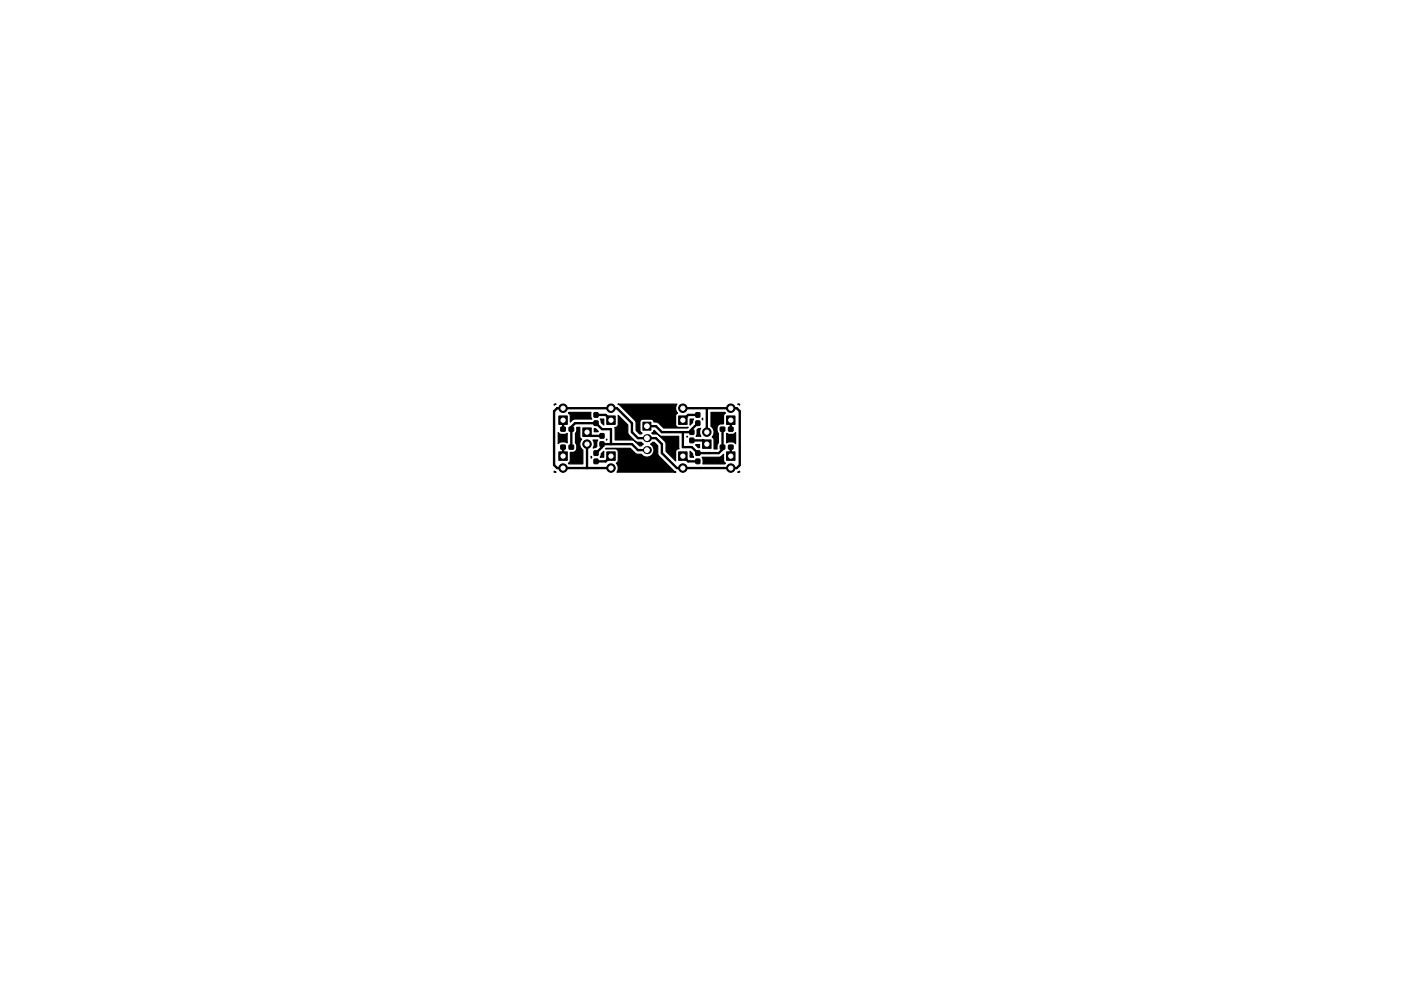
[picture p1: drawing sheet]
<svg xmlns="http://www.w3.org/2000/svg" width="297mm" height="210mm" viewBox="0 0 297 210" stroke-linecap="round" stroke-linejoin="round" font-family="sans-serif">
<g fill="#000" stroke="#000" stroke-width=".21">
<path d="M118.5 95.9h1.8v1.8h-1.8zM118.9 94.5l.9-.1 .1 .9h-1zM118.9 90.6h.9l.1 .8-1 .1zM118.5 88.2h1.8v1.8h-1.8zM120.7 94.5l.9-.1v.9h-.9zM120.7 90.6h.9v.8l-.9 .1zM123.6 90.8h1.8v1.8h-1.8zM126 95.7h.8v.9h-.9zM126 97.4h.8v1l-.9-.1zM126 89.3h.8v1l-.9-.1zM126 87.6h.8v.9h-.9zM127.2 93.8h.9l-.1 .9h-.8z"/>
<path d="M127.2 92h.9l-.1 .9h-.8zM128.6 95.9h1.8v1.8h-1.8zM128.6 88.2h1.8v1.8h-1.8zM136.3 89.6h1.7v1.7h-1.7zM143.9 95.9h1.8v1.8h-1.8zM143.9 88.2h1.8v1.8h-1.8zM146.3 93h.8v.9h-.8zM146.3 91.2l.8 .1v.9l-.8-.1zM147.5 97.4h.9l-.1 1-.8-.1zM147.5 95.7h.9l-.1 .9h-.8zM147.5 87.6h.9l-.1 .9h-.8zM147.5 89.3h.9l-.1 1-.8-.1z"/>
<path d="M149 93.3h1.8v1.8h-1.8zM152.7 94.5l.9-.1 .1 .9h-.9zM152.7 90.6h.9l.1 .8-.9 .1zM154 95.9h1.8v1.8h-1.8zM154.5 94.5l.9-.1v.9h-.9zM154.5 90.6h.9v.8l-.9 .1zM154 88.2h1.8v1.8h-1.8z"/>
<circle cx="119.4" cy="86.6" r=".9"/>
<circle cx="119.4" cy="99.3" r=".9"/>
<circle cx="124.5" cy="94.2" r=".9"/>
<circle cx="129.5" cy="86.6" r=".9"/>
<circle cx="129.5" cy="99.3" r=".9"/>
<circle cx="144.8" cy="99.3" r=".9"/>
<circle cx="144.8" cy="86.6" r=".9"/>
<circle cx="149.9" cy="91.7" r=".9"/>
<circle cx="154.9" cy="86.6" r=".9"/>
<circle cx="154.9" cy="99.3" r=".9"/>
</g>
<g fill="#000">
<circle cx="137.2" cy="93" r=".85"/>
<circle cx="137.2" cy="95.5" r=".85"/>
</g>
<g fill="none" stroke="#000" stroke-width=".5">
<path d="M119.4 89.1v2M119.4 94.9v1.9M124.5 94.2v5.1M124.5 91.7l.7 .8h2.4M126.4 88h2l1.1 1.1M129.5 96.8l-1.1 1.1h-2M129.5 94.2v-3.1h-1.9l-1.2-1.3h-4.5l-.8 .8v4.3M137.2 95.5h-1.9l-1.3-1.3h-6.4v.7l-1.2 1.2M144.8 86.6h11.4l.6 .6v11.5l-.6 .6h-12.7l-3.2-3.2v-1.9l-1.2-1.2h-3.8l-1.3-1.3v-1.9l-3.2-3.2h-12.7l-.6 .6v11.5l.6 .6h11.4M144.8 96.8l1.1 1.1h2.1M146.7 93.4h2.4l.8 .8M148 88h-2.1l-1.1 1.1"/>
<path d="M148 89.8l-1.3 1.3v.6h-6.4l-1.2-1.3h-1.9M149.9 86.6v5.1M153.2 91.1v4.2l-.8 .8h-4.4l-1.3-1.2h-1.9v-3.2M154.9 89.1v2M154.9 94.9v1.9"/>
</g>
<g fill="#000" stroke="#000" stroke-width=".25">
<path d="M117.5 100l.4 .2h-.4zM117.5 85.7h.4l-.4 .3zM118.4 91.8l.7 .4 .7-.1 .4-.2v2.1l-.4-.2h-.7l-.7 .3zM122.3 90.7h.6v2l.4 .5a1.52 1.52 0 0 0 .3 2.3v2.9h-3l-.1-.1 .4-.5v-1.8a1.17 1.17 0 0 0 1.3-.6 1.17 1.17 0 0 0-.2-1.4v-2.1l.3-.4zM120.6 87.5h4.7v1l.2 .4h-3.7l-.9 .6v-1.4l-.4-.4zM125.3 96.8l.2 .2-.2 .2zM126 90.9h.3l.5 .6-.8 .1zM125.7 93.4h1l-.2 .4v.9l-.2 .3-.5 .1 .2-1zM127.3 88.9h.7v1.3l-.5-.6zM127.5 96.3l.5-.6v1.3h-.7zM128.7 93.2v.1h-.2zM131.1 88.1l2 2v1.8l.3 .4 1.4 1.4 1.2 .1 .4 .4-.4 .4h-.4l-1-1-.4-.2-3.8-.1-.1-2.6a.65 .65 0 0 0 .8-.7z"/>
<path d="M128.5 95.1h5.1l1.2 1.1 1.2 .2a1.49 1.49 0 0 0 2.3 .1 1.49 1.49 0 0 0-.4-2.3l.5-.4h.3l.8 .8-.1 1.5 .2 .5 3.3 3.3 .4 .3h-12.5a1.51 1.51 0 0 0-.1-1.9l.4-.5v-1.9a.64 .64 0 0 0-.7-.7l-2 .1zM138.6 91.3l1.6 1.3h3.7l.1 2.6a.65 .65 0 0 0-.8 .7l.1 1.9-2.1-2v-1.7l-.2-.5-1.4-1.4-1.2-.1-.2-.2 .3-.3zM131 85.7h12.5a1.51 1.51 0 0 0 .2 2l-.4 .4-.1 1.9a.64 .64 0 0 0 .7 .7l2-.1-.1 .2h-5.1l-1.1-1.1-1-.2a.63 .63 0 0 0-.6-.6h-1.7a.64 .64 0 0 0-.6 .7v1.8l.4 .5-.1 .2h-.4l-.7-.8v-1.5l-.2-.5-3.3-3.3zM145.7 92.6h.1l-.1 .2zM146.3 95.7l.5 .6 .3 .7h-.8zM146.3 88.9h.8l-.3 .7-.5 .6zM147.5 94.4l.8-.1v.7h-.3zM148 90.9h.6l-.3 .9 .3 .8h-1l.2-.5v-.9zM149 88.7v.4l-.2-.2zM148.8 97h3.8l.8-.6v1.4l.4 .5-.1 .1h-4.7l.1-1zM150.7 87.5h3l.1 .2-.4 .4v1.8a1.17 1.17 0 0 0-1.3 .6 1.17 1.17 0 0 0 .2 1.4v2.1l-.3 .5v.7h-.6v-2l-.4-.5a1.52 1.52 0 0 0-.3-2.3zM154.1 91.9l.4 .2 .7 .1 .8-.4v2.3l-.8-.3h-.7l-.4 .2z"/>
<path d="M156.4 85.7h.4v.3zM156.4 100.2l.4-.2v.2z"/>
</g>
<g fill="#fff" stroke="#fff" stroke-width=".21">
<circle cx="137.2" cy="95.5" r=".5"/>
<circle cx="137.2" cy="93" r=".5"/>
<circle cx="137.2" cy="90.4" r=".5"/>
<circle cx="154.9" cy="99.3" r=".45"/>
<circle cx="154.9" cy="96.8" r=".45"/>
<circle cx="144.8" cy="99.3" r=".45"/>
<circle cx="144.8" cy="96.8" r=".45"/>
<circle cx="149.9" cy="91.7" r=".45"/>
<circle cx="149.9" cy="94.2" r=".45"/>
<circle cx="154.9" cy="86.6" r=".45"/>
<circle cx="154.9" cy="89.1" r=".45"/>
<circle cx="144.8" cy="86.6" r=".45"/>
<circle cx="144.8" cy="89.1" r=".45"/>
<circle cx="129.5" cy="99.3" r=".45"/>
<circle cx="129.5" cy="96.8" r=".45"/>
<circle cx="119.4" cy="99.3" r=".45"/>
<circle cx="119.4" cy="96.8" r=".45"/>
<circle cx="124.5" cy="94.2" r=".45"/>
<circle cx="124.5" cy="91.7" r=".45"/>
<circle cx="129.5" cy="86.6" r=".45"/>
<circle cx="129.5" cy="89.1" r=".45"/>
<circle cx="119.4" cy="86.6" r=".45"/>
<circle cx="119.4" cy="89.1" r=".45"/>
</g>
</svg>
